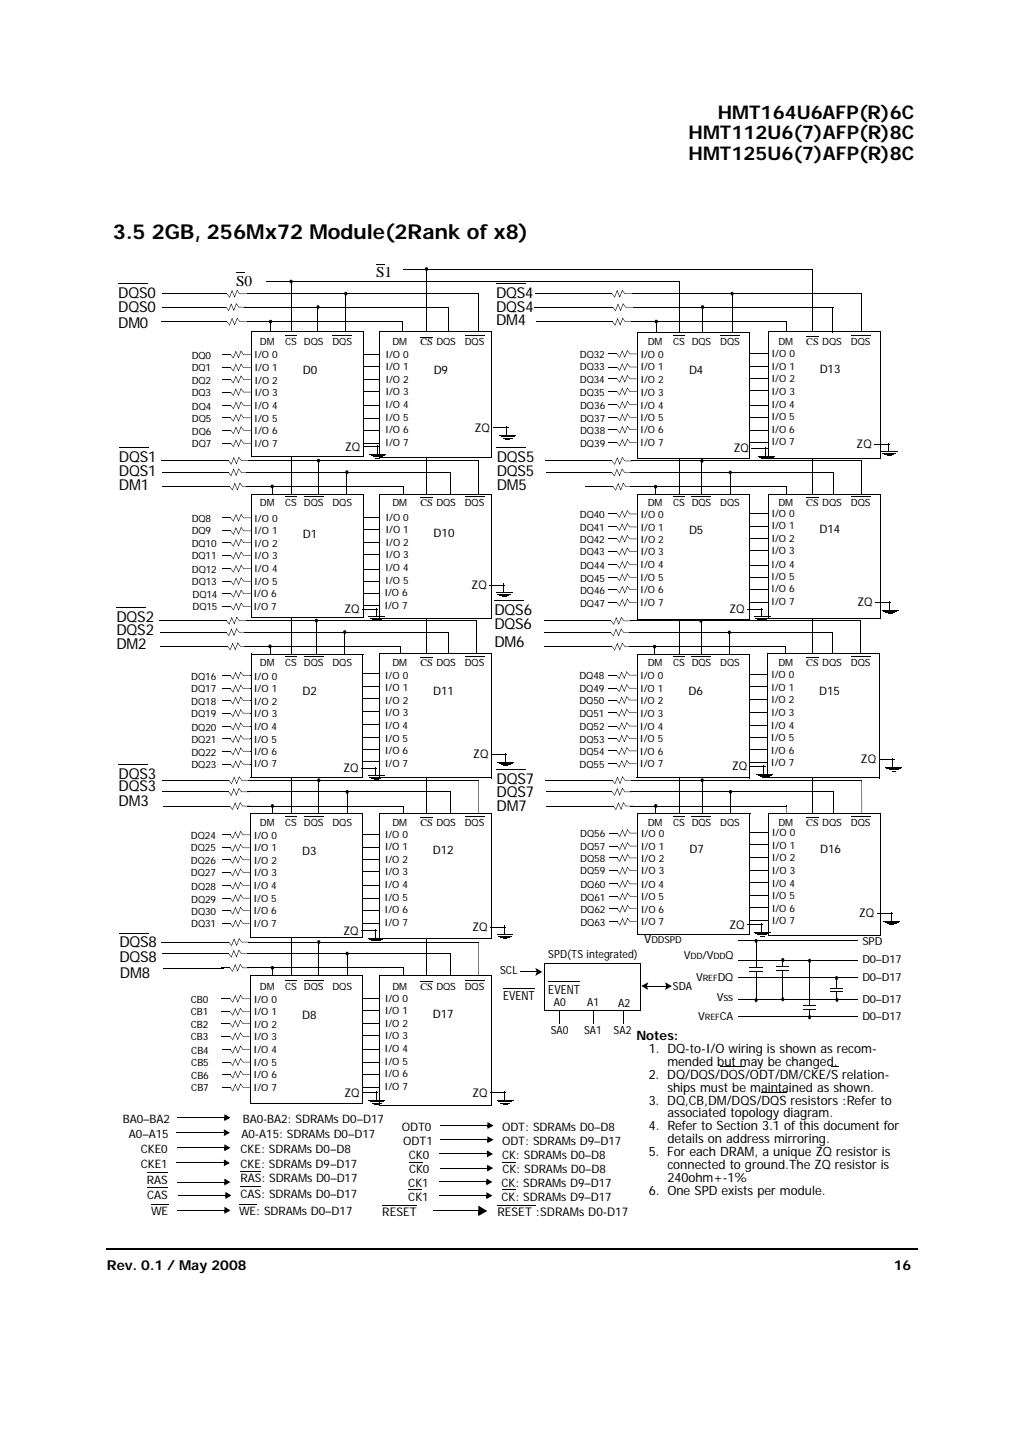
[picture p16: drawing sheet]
<svg xmlns="http://www.w3.org/2000/svg" width="210mm" height="297mm" viewBox="0 0 210 297" stroke-linecap="round" stroke-linejoin="round" font-family="sans-serif">
<defs><g id="words">
<text font-size="4.2" x="23.2" y="49">3.5 2GB, 256Mx72 Module(2Rank of x8)</text>
<g font-size="3.9">
<text x="141.3" y="28.6">HMT112U6(7)AFP(R)8C</text>
<text x="147.3" y="24.4">HMT164U6AFP(R)6C</text>
<text x="141.3" y="32.8">HMT125U6(7)AFP(R)8C</text>
</g>
<g font-size="3.1">
<text x="48.4" y="58.6">S0</text>
<text x="77.2" y="56.9">S1</text>
<text x="24.3" y="64.1">DQS0</text>
<text x="24.3" y="61.2">DQS0</text>
<text x="101.8" y="64.1">DQS4</text>
<text x="101.8" y="61.2">DQS4</text>
<text x="24.3" y="67.2">DM0</text>
<text x="101.8" y="66.7">DM4</text>
<text x="24.4" y="94.8">DQS1</text>
<text x="101.9" y="94.8">DQS5</text>
<text x="24.4" y="100.6">DM1</text>
<text x="24.4" y="97.7">DQS1</text>
<text x="101.9" y="100.6">DM5</text>
<text x="101.9" y="97.7">DQS5</text>
<text x="23.9" y="130.4">DQS2</text>
<text x="23.9" y="127.7">DQS2</text>
<text x="101.4" y="129.2">DQS6</text>
<text x="101.5" y="126.2">DQS6</text>
<text x="23.9" y="133.3">DM2</text>
<text x="101.4" y="132.9">DM6</text>
<text x="24.3" y="159.9">DQS3</text>
<text x="101.9" y="161">DQS7</text>
<text x="24.3" y="165.4">DM3</text>
<text x="24.3" y="162.5">DQS3</text>
<text x="101.9" y="166.6">DM7</text>
<text x="101.9" y="163.6">DQS7</text>
<text x="24.5" y="197.5">DQS8</text>
<text x="24.5" y="194.4">DQS8</text>
<text x="24.6" y="200.8">DM8</text>
</g>
<g font-size="2.8">
<text x="21.9" y="260.7">Rev. 0.1 / May 2008</text>
<text x="183.4" y="260.7">16</text>
</g>
<g font-size="2.6">
<text x="112.5" y="204">EVENT</text>
<text x="103.2" y="205.3">EVENT</text>
<text x="130.6" y="213.5">Notes:</text>
<text x="133.1" y="216.2">1. DQ-to-I/O wiring is shown as recom-</text>
<text x="133.1" y="221.4">2. DQ/DQS/DQS/ODT/DM/CKE/S relation-</text>
<text x="136.9" y="218.8">mended but may be changed.</text>
<text x="133.1" y="226.7">3. DQ,CB,DM/DQS/DQS resistors :Refer to</text>
<text x="136.9" y="224.1">ships must be maintained as shown.</text>
<text x="133.1" y="232">4. Refer to Section 3.1 of this document for</text>
<text x="136.9" y="229.4">associated topology diagram.</text>
<text x="133.1" y="237.3">5. For each DRAM, a unique ZQ resistor is</text>
<text x="136.9" y="234.7">details on address mirroring.</text>
<text x="136.9" y="240">connected to ground.The ZQ resistor is</text>
<text x="133.1" y="245.3">6. One SPD exists per module.</text>
<text x="136.9" y="242.6">240ohm+-1%</text>
</g>
<g font-size="2.5">
<text x="97.5" y="88.6">ZQ</text>
<text x="70.8" y="92.5">ZQ</text>
<text x="150.6" y="92.9">ZQ</text>
<text x="175.8" y="92">ZQ</text>
<text x="70.7" y="125.9">ZQ</text>
<text x="96.8" y="120.9">ZQ</text>
<text x="149.7" y="125.9">ZQ</text>
<text x="176" y="124.4">ZQ</text>
<text x="97.1" y="155.7">ZQ</text>
<text x="70.5" y="158.5">ZQ</text>
<text x="150.2" y="158.1">ZQ</text>
<text x="176.7" y="156.7">ZQ</text>
<text x="70.5" y="191.8">ZQ</text>
<text x="96.9" y="191.1">ZQ</text>
<text x="149.7" y="190.6">ZQ</text>
<text x="176.3" y="188.3">ZQ</text>
<text x="132.2" y="193.5">V</text>
<text x="70.7" y="225.2">ZQ</text>
<text x="96.9" y="225.2">ZQ</text>
<text x="78.4" y="249.7">RESET</text>
<text x="102.1" y="249.7">RESET :SDRAMs D0-D17</text>
</g>
<g font-size="2.4">
<text x="62.2" y="76.9">D0</text>
<text x="89" y="76.8">D9</text>
<text x="141.4" y="76.7">D4</text>
<text x="168.2" y="76.7">D13</text>
<text x="62.1" y="110.4">D1</text>
<text x="89" y="110.3">D10</text>
<text x="141.4" y="109.6">D5</text>
<text x="168.2" y="109.5">D14</text>
<text x="62.1" y="142.7">D2</text>
<text x="88.9" y="142.7">D11</text>
<text x="141.3" y="142.6">D6</text>
<text x="168.1" y="142.6">D15</text>
<text x="62" y="175.4">D3</text>
<text x="88.8" y="175.4">D12</text>
<text x="141.5" y="175.1">D7</text>
<text x="168.3" y="175">D16</text>
<text x="62" y="209.1">D8</text>
<text x="88.8" y="209">D17</text>
<text x="25.2" y="230.5">BA0–BA2</text>
<text x="26.4" y="233.6">A0–A15</text>
<text x="49.6" y="233.6">A0-A15: SDRAMs D0–D17</text>
<text x="49.8" y="230.5">BA0-BA2: SDRAMs D0–D17</text>
<text x="82.4" y="232.1">ODT0</text>
<text x="103" y="232.1">ODT: SDRAMs D0–D8</text>
<text x="28.9" y="239.8">CKE1</text>
<text x="28.9" y="236.7">CKE0</text>
<text x="49.4" y="239.8">CKE: SDRAMs D9–D17</text>
<text x="49.4" y="236.7">CKE: SDRAMs D0–D8</text>
<text x="82.7" y="235">ODT1</text>
<text x="83.9" y="237.9">CK0</text>
<text x="103" y="235">ODT: SDRAMs D9–D17</text>
<text x="103" y="237.9">CK: SDRAMs D0–D8</text>
<text x="30.1" y="243">RAS</text>
<text x="49.4" y="242.7">RAS: SDRAMs D0–D17</text>
<text x="49.4" y="245.8">CAS: SDRAMs D0–D17</text>
<text x="83.8" y="243.7">CK1</text>
<text x="83.9" y="240.9">CK0</text>
<text x="102.9" y="243.7">CK: SDRAMs D9–D17</text>
<text x="103.1" y="240.9">CK: SDRAMs D0–D8</text>
<text x="30.2" y="246.1">CAS</text>
<text x="31" y="249.5">WE</text>
<text x="49" y="249.5">WE: SDRAMs D0–D17</text>
<text x="83.8" y="246.5">CK1</text>
<text x="102.9" y="246.5">CK: SDRAMs D9–D17</text>
</g>
<g font-size="2.3">
<text x="112.5" y="196.6">SPD(TS integrated)</text>
<text x="140.3" y="196.9">V</text>
<text x="144.1" y="196.9">/V</text>
<text x="148.8" y="196.9">Q</text>
<text x="177" y="197.7">D0–D17</text>
<text x="177" y="194">SPD</text>
<text x="102.6" y="199.9">SCL</text>
<text x="138" y="203.3">SDA</text>
<text x="142.9" y="201.3">V</text>
<text x="147.3" y="201.3">DQ</text>
<text x="177" y="201.3">D0–D17</text>
<text x="113.6" y="206.6">A0</text>
<text x="120.5" y="206.6">A1</text>
<text x="126.8" y="206.6">A2</text>
<text x="143.3" y="209.4">V</text>
<text x="147.1" y="205.4">Vss</text>
<text x="147.7" y="209.4">CA</text>
<text x="177" y="205.8">D0–D17</text>
<text x="177" y="209.3">D0–D17</text>
<text x="113" y="212.2">SA0</text>
<text x="119.8" y="212.2">SA1</text>
<text x="125.9" y="212.3">SA2</text>
</g>
<g font-size="2.1">
<text x="53.3" y="70.9">DM</text>
<text x="58.5" y="70.9">CS DQS</text>
<text x="68.2" y="70.9">DQS</text>
<text x="80.5" y="70.9">DM</text>
<text x="86.3" y="70.9">CS DQS</text>
<text x="95.4" y="70.9">DQS</text>
<text x="132.9" y="70.8">DM</text>
<text x="138.1" y="70.8">CS DQS</text>
<text x="147.8" y="70.8">DQS</text>
<text x="159.7" y="70.8">DM</text>
<text x="165.4" y="70.8">CS DQS</text>
<text x="174.6" y="70.8">DQS</text>
<text x="39.3" y="73.6">DQ0</text>
<text x="39.3" y="76.2">DQ1</text>
<text x="52.2" y="73.4">I/O 0</text>
<text x="52.2" y="76.2">I/O 1</text>
<text x="79.1" y="73.4">I/O 0</text>
<text x="79.1" y="76">I/O 1</text>
<text x="119" y="73.5">DQ32</text>
<text x="119" y="76.1">DQ33</text>
<text x="131.4" y="73.5">I/O 0</text>
<text x="131.4" y="76.1">I/O 1</text>
<text x="158.3" y="73.3">I/O 0</text>
<text x="158.3" y="75.9">I/O 1</text>
<text x="39.3" y="78.8">DQ2</text>
<text x="39.3" y="81.3">DQ3</text>
<text x="52.2" y="78.8">I/O 2</text>
<text x="52.2" y="81.3">I/O 3</text>
<text x="79.1" y="83.8">I/O 4</text>
<text x="79.1" y="78.6">I/O 2</text>
<text x="79.1" y="81.1">I/O 3</text>
<text x="119" y="78.6">DQ34</text>
<text x="119" y="81.2">DQ35</text>
<text x="119" y="84">DQ36</text>
<text x="131.4" y="83.9">I/O 4</text>
<text x="131.4" y="78.6">I/O 2</text>
<text x="131.4" y="81.2">I/O 3</text>
<text x="158.3" y="83.7">I/O 4</text>
<text x="158.3" y="78.4">I/O 2</text>
<text x="158.3" y="81">I/O 3</text>
<text x="39.4" y="84.1">DQ4</text>
<text x="39.4" y="86.7">DQ5</text>
<text x="39.4" y="89.3">DQ6</text>
<text x="52.2" y="84">I/O 4</text>
<text x="52.2" y="86.6">I/O 5</text>
<text x="52.2" y="89.1">I/O 6</text>
<text x="79.1" y="86.4">I/O 5</text>
<text x="79.1" y="88.9">I/O 6</text>
<text x="119" y="86.6">DQ37</text>
<text x="119" y="89.1">DQ38</text>
<text x="131.4" y="86.4">I/O 5</text>
<text x="131.4" y="89">I/O 6</text>
<text x="158.3" y="86.2">I/O 5</text>
<text x="158.3" y="88.8">I/O 6</text>
<text x="39.4" y="91.8">DQ7</text>
<text x="52.2" y="91.7">I/O 7</text>
<text x="79.1" y="91.5">I/O 7</text>
<text x="119" y="91.7">DQ39</text>
<text x="131.4" y="91.5">I/O 7</text>
<text x="158.3" y="91.4">I/O 7</text>
<text x="39.3" y="107.1">DQ8</text>
<text x="52.2" y="107.1">I/O 0</text>
<text x="53.3" y="104">DM</text>
<text x="58.5" y="104">CS DQS</text>
<text x="68.2" y="104">DQS</text>
<text x="79.1" y="106.9">I/O 0</text>
<text x="80.5" y="104">DM</text>
<text x="86.3" y="104">CS DQS</text>
<text x="95.4" y="104">DQS</text>
<text x="119" y="106.3">DQ40</text>
<text x="131.4" y="106.3">I/O 0</text>
<text x="132.9" y="104">DM</text>
<text x="138.1" y="104">CS DQS</text>
<text x="147.8" y="104">DQS</text>
<text x="158.3" y="106.1">I/O 0</text>
<text x="159.7" y="104">DM</text>
<text x="165.4" y="104">CS DQS</text>
<text x="174.6" y="104">DQS</text>
<text x="39.3" y="109.7">DQ9</text>
<text x="39.3" y="112.3">DQ10</text>
<text x="52.2" y="109.7">I/O 1</text>
<text x="52.2" y="112.3">I/O 2</text>
<text x="79.1" y="109.5">I/O 1</text>
<text x="79.1" y="112.1">I/O 2</text>
<text x="119" y="108.9">DQ41</text>
<text x="119" y="111.5">DQ42</text>
<text x="131.4" y="108.9">I/O 1</text>
<text x="131.4" y="111.5">I/O 2</text>
<text x="158.3" y="108.7">I/O 1</text>
<text x="158.3" y="111.3">I/O 2</text>
<text x="158.3" y="113.8">I/O 3</text>
<text x="39.3" y="114.8">DQ11</text>
<text x="39.4" y="117.6">DQ12</text>
<text x="52.2" y="117.5">I/O 4</text>
<text x="52.2" y="114.8">I/O 3</text>
<text x="79.1" y="117.3">I/O 4</text>
<text x="79.1" y="119.9">I/O 5</text>
<text x="79.1" y="114.6">I/O 3</text>
<text x="119" y="114">DQ43</text>
<text x="119" y="116.8">DQ44</text>
<text x="119" y="119.4">DQ45</text>
<text x="131.4" y="116.7">I/O 4</text>
<text x="131.4" y="119.3">I/O 5</text>
<text x="131.4" y="114">I/O 3</text>
<text x="158.3" y="116.5">I/O 4</text>
<text x="158.3" y="119.1">I/O 5</text>
<text x="39.4" y="120.2">DQ13</text>
<text x="39.5" y="125.2">DQ15</text>
<text x="39.5" y="122.7">DQ14</text>
<text x="52" y="122.6">I/O 6</text>
<text x="52" y="125.2">I/O 7</text>
<text x="52.2" y="120.1">I/O 5</text>
<text x="78.9" y="122.4">I/O 6</text>
<text x="78.9" y="125.1">I/O 7</text>
<text x="119" y="121.9">DQ46</text>
<text x="119" y="124.5">DQ47</text>
<text x="131.4" y="121.8">I/O 6</text>
<text x="131.4" y="124.4">I/O 7</text>
<text x="158.3" y="121.6">I/O 6</text>
<text x="158.3" y="124.2">I/O 7</text>
<text x="53.3" y="136.6">DM</text>
<text x="58.5" y="136.6">CS DQS</text>
<text x="68.2" y="136.6">DQS</text>
<text x="80.5" y="136.6">DM</text>
<text x="86.3" y="136.6">CS DQS</text>
<text x="95.4" y="136.6">DQS</text>
<text x="132.9" y="136.6">DM</text>
<text x="138.1" y="136.6">CS DQS</text>
<text x="147.8" y="136.6">DQS</text>
<text x="159.7" y="136.6">DM</text>
<text x="165.4" y="136.6">CS DQS</text>
<text x="174.6" y="136.6">DQS</text>
<text x="39.2" y="139.5">DQ16</text>
<text x="39.2" y="142.1">DQ17</text>
<text x="52.1" y="139.5">I/O 0</text>
<text x="52.1" y="142.1">I/O 1</text>
<text x="79" y="139.3">I/O 0</text>
<text x="79" y="141.9">I/O 1</text>
<text x="118.9" y="139.4">DQ48</text>
<text x="118.9" y="142">DQ49</text>
<text x="131.3" y="139.4">I/O 0</text>
<text x="131.3" y="142">I/O 1</text>
<text x="158.2" y="139.2">I/O 0</text>
<text x="158.2" y="141.8">I/O 1</text>
<text x="39.2" y="144.6">DQ18</text>
<text x="39.2" y="147.2">DQ19</text>
<text x="52.1" y="149.9">I/O 4</text>
<text x="52.1" y="144.6">I/O 2</text>
<text x="52.1" y="147.2">I/O 3</text>
<text x="79" y="149.7">I/O 4</text>
<text x="79" y="144.4">I/O 2</text>
<text x="79" y="147">I/O 3</text>
<text x="118.9" y="144.5">DQ50</text>
<text x="118.9" y="147.1">DQ51</text>
<text x="118.9" y="149.9">DQ52</text>
<text x="131.3" y="149.8">I/O 4</text>
<text x="131.3" y="144.5">I/O 2</text>
<text x="131.3" y="147.1">I/O 3</text>
<text x="158.2" y="149.6">I/O 4</text>
<text x="158.2" y="144.4">I/O 2</text>
<text x="158.2" y="146.9">I/O 3</text>
<text x="39.3" y="150">DQ20</text>
<text x="39.3" y="152.6">DQ21</text>
<text x="39.3" y="155.1">DQ22</text>
<text x="52.1" y="152.4">I/O 5</text>
<text x="52.1" y="155">I/O 6</text>
<text x="79" y="152.2">I/O 5</text>
<text x="79" y="154.8">I/O 6</text>
<text x="118.9" y="152.5">DQ53</text>
<text x="118.9" y="155">DQ54</text>
<text x="131.3" y="152.3">I/O 5</text>
<text x="131.3" y="154.9">I/O 6</text>
<text x="158.2" y="152.1">I/O 5</text>
<text x="158.2" y="154.7">I/O 6</text>
<text x="39.3" y="157.7">DQ23</text>
<text x="52.1" y="157.5">I/O 7</text>
<text x="79" y="157.4">I/O 7</text>
<text x="118.9" y="157.6">DQ55</text>
<text x="131.3" y="157.5">I/O 7</text>
<text x="158.2" y="157.3">I/O 7</text>
<text x="39.2" y="172.2">DQ24</text>
<text x="52" y="172.2">I/O 0</text>
<text x="53.3" y="169.5">DM</text>
<text x="58.5" y="169.5">CS DQS</text>
<text x="68.2" y="169.5">DQS</text>
<text x="78.9" y="172">I/O 0</text>
<text x="80.5" y="169.5">DM</text>
<text x="86.3" y="169.5">CS DQS</text>
<text x="95.4" y="169.5">DQS</text>
<text x="119.1" y="171.8">DQ56</text>
<text x="131.5" y="171.8">I/O 0</text>
<text x="132.9" y="169.5">DM</text>
<text x="138.1" y="169.5">CS DQS</text>
<text x="147.8" y="169.5">DQS</text>
<text x="158.4" y="171.6">I/O 0</text>
<text x="159.7" y="169.5">DM</text>
<text x="165.4" y="169.5">CS DQS</text>
<text x="174.6" y="169.5">DQS</text>
<text x="39.2" y="174.8">DQ25</text>
<text x="39.2" y="177.3">DQ26</text>
<text x="39.2" y="179.9">DQ27</text>
<text x="52" y="174.8">I/O 1</text>
<text x="52" y="177.3">I/O 2</text>
<text x="52" y="179.9">I/O 3</text>
<text x="78.9" y="174.6">I/O 1</text>
<text x="78.9" y="177.1">I/O 2</text>
<text x="78.9" y="179.7">I/O 3</text>
<text x="119.1" y="174.4">DQ57</text>
<text x="119.1" y="177">DQ58</text>
<text x="119.1" y="179.5">DQ59</text>
<text x="131.5" y="174.4">I/O 1</text>
<text x="131.5" y="177">I/O 2</text>
<text x="131.5" y="179.5">I/O 3</text>
<text x="158.4" y="174.2">I/O 1</text>
<text x="158.4" y="176.8">I/O 2</text>
<text x="158.4" y="179.3">I/O 3</text>
<text x="39.2" y="182.7">DQ28</text>
<text x="39.2" y="185.3">DQ29</text>
<text x="52" y="182.6">I/O 4</text>
<text x="52" y="185.1">I/O 5</text>
<text x="78.9" y="182.4">I/O 4</text>
<text x="78.9" y="184.9">I/O 5</text>
<text x="119.1" y="182.3">DQ60</text>
<text x="119.1" y="184.9">DQ61</text>
<text x="131.5" y="182.2">I/O 4</text>
<text x="131.5" y="184.8">I/O 5</text>
<text x="158.3" y="182">I/O 4</text>
<text x="158.3" y="184.6">I/O 5</text>
<text x="39.2" y="187.8">DQ30</text>
<text x="39.2" y="190.4">DQ31</text>
<text x="52" y="187.7">I/O 6</text>
<text x="52" y="190.2">I/O 7</text>
<text x="78.9" y="187.5">I/O 6</text>
<text x="78.9" y="190.1">I/O 7</text>
<text x="119.1" y="187.5">DQ62</text>
<text x="119.1" y="190">DQ63</text>
<text x="131.5" y="187.3">I/O 6</text>
<text x="131.5" y="189.9">I/O 7</text>
<text x="158.3" y="187.1">I/O 6</text>
<text x="158.3" y="189.7">I/O 7</text>
<text x="53.3" y="203.2">DM</text>
<text x="58.5" y="203.2">CS DQS</text>
<text x="68.2" y="203.2">DQS</text>
<text x="80.5" y="203.2">DM</text>
<text x="86.3" y="203.2">CS DQS</text>
<text x="95.4" y="203.2">DQS</text>
<text x="39.2" y="205.8">CB0</text>
<text x="39.2" y="208.4">CB1</text>
<text x="52" y="205.8">I/O 0</text>
<text x="52" y="208.4">I/O 1</text>
<text x="78.9" y="205.7">I/O 0</text>
<text x="78.9" y="208.2">I/O 1</text>
<text x="39.2" y="211">CB2</text>
<text x="39.2" y="213.5">CB3</text>
<text x="52" y="211">I/O 2</text>
<text x="52" y="213.5">I/O 3</text>
<text x="78.9" y="210.8">I/O 2</text>
<text x="78.9" y="213.3">I/O 3</text>
<text x="39.2" y="216.3">CB4</text>
<text x="39.2" y="218.9">CB5</text>
<text x="39.2" y="221.5">CB6</text>
<text x="52" y="216.2">I/O 4</text>
<text x="52" y="218.8">I/O 5</text>
<text x="52" y="221.3">I/O 6</text>
<text x="78.9" y="216">I/O 4</text>
<text x="78.9" y="218.6">I/O 5</text>
<text x="78.9" y="221.1">I/O 6</text>
<text x="39.2" y="224">CB7</text>
<text x="52" y="223.9">I/O 7</text>
<text x="78.9" y="223.7">I/O 7</text>
</g>
<text font-size="2" x="133.6" y="193.5">DDSPD</text>
<g font-size="1.8">
<text x="141.7" y="196.9">DD</text>
<text x="146.4" y="196.9">DD</text>
<text x="144.2" y="201.3">REF</text>
<text x="144.6" y="209.4">REF</text>
</g>
</g></defs>
<path d="M21.8 256.2h.2v.3h-.2z" fill="#000"/>
<path d="M22 256.3h166.3" fill="none" stroke="#000" stroke-width=".36"/>
<g fill="#fff">
<path d="M22.2 22.6h29.7v12.2h-29.7z"/>
<path d="M22 36.5h165v1.4h-165z"/>
</g>
<g fill="#000">
<path d="M59.7 57.7l.1 .1zM87.5 55.2l.1 .1zM139.3 57.7l.1 .1zM166.7 55.2h.1zM74.5 85.8l.1 .1zM74.5 83.3l.1 .1zM74.5 88.4l.1 .1zM74.5 90.9l.1 .1zM78.3 138.3v.1zM157.6 138.4v.1zM78.3 140.8v.1zM78.3 143.4v.1z"/>
<path d="M78.3 146v.1zM78.3 148.7v.1zM78.3 151.3v.1zM78.3 153.8v.1zM78.3 156.3v.1zM157.6 140.9v.1zM157.6 143.5v.1zM157.6 146.1v.1zM157.6 148.8v.1zM157.6 151.4v.1zM157.6 153.9v.1zM157.6 156.4v.1z"/>
<path d="M176 200.7v.1z"/>
</g>
<g fill="none" stroke="#000" stroke-width=".21">
<path d="M59.7 57.8v142.5M87.5 55.3v145M139.3 57.8v109.2M166.7 55.2v111.8M74.6 85.9h3.9M74.6 83.3h3.9M74.6 88.4h3.9M74.6 91h3.9M74.4 138.4h3.9M153.6 138.4h4M74.4 140.9h3.9M74.4 143.4h3.9"/>
<path d="M74.4 146.1h3.9M74.4 148.7h3.9M74.4 151.4h3.9M74.4 153.8h3.9M74.4 156.4h3.9M153.6 141h4M153.6 143.5h4M153.6 146.2h4M153.6 148.8h4M153.6 151.5h4M153.6 153.9h4M153.6 156.5h4"/>
<path d="M151.4 200.7h24.6"/>
</g>
<path d="M51.6 68.1h23v25.6h-23z" fill="#fff"/>
<path d="M51.6 68.1h23M51.6 68.1v25.6M74.6 68.1v25.6M74.6 72.7h3.9M74.6 75.3h3.9M74.6 77.8h3.9M51.5 93.7h23.1M74.6 80.4h3.9" fill="none" stroke="#000" stroke-width=".21"/>
<path d="M74.5 72.7l.1 .1zM74.5 75.2l.1 .2zM74.5 77.8l.1 .1zM74.5 80.3l.1 .2z" fill="#000"/>
<path d="M77.9 68.1h23v25.8h-23z" fill="#fff"/>
<path d="M77.9 68.1h23M77.9 68v25.9M100.9 68.1v25.8M77.9 93.9h23M74.6 116.8h3.4M74.6 119.3h3.4" fill="none" stroke="#000" stroke-width=".21"/>
<path d="M74.5 116.8l.1 .1zM74.5 119.3l.1 .1z" fill="#000"/>
<path d="M51.6 101.5h22.9v25.2h-22.9z" fill="#fff"/>
<path d="M51.6 101.5h23M51.6 101.4v25.3M74.5 106.2h3.5M74.5 108.8h3.5M74.5 111.3h3.5M74.5 113.9h3.5M74.6 101.5v25.3M51.5 126.7h23" fill="none" stroke="#000" stroke-width=".21"/>
<path d="M77.9 101.4h23v25.5h-23z" fill="#fff"/>
<path d="M77.9 101.4h23M77.9 101.4v25.5M100.9 101.4v25.6M77.9 126.9h23" fill="none" stroke="#000" stroke-width=".21"/>
<path d="M51.5 134.3h23v25.2h-23z" fill="#fff"/>
<path d="M51.5 134.3h23M51.5 134.2v25.3M74.5 134.3v25.3M51.5 159.5h23" fill="none" stroke="#000" stroke-width=".21"/>
<path d="M77.9 134.2h23v25.5h-23z" fill="#fff"/>
<path d="M77.9 134.2h23M77.9 134.2v25.5M100.9 134.2v25.5M77.9 159.7h23M72.6 181.9h9.5M72.6 184.4h9.8M72.6 187h9.8M72.6 189.5h9.2" fill="none" stroke="#000" stroke-width=".21"/>
<path d="M51.4 167h23v25.4h-23z" fill="#fff"/>
<path d="M51.4 167h23.1M51.4 166.9v25.5M74.4 167v25.5M74.5 171.3h3.8M74.5 173.9h4.4M74.5 176.4h5M74.5 179h4.7M51.4 192.4h23" fill="none" stroke="#000" stroke-width=".21"/>
<path d="M77.9 166.9h23v25.7h-23z" fill="#fff"/>
<path d="M141.1 83.2h20.1M141.1 85.7h20.7M141.1 88.3h20.7M141.1 90.8h19.4M77.9 166.9h23M77.9 166.9v25.7M100.9 166.9v25.8M77.9 192.6h23" fill="none" stroke="#000" stroke-width=".21"/>
<path d="M130.8 68.2h23v25.8h-23z" fill="#fff"/>
<path d="M130.8 68.2h23.1M130.8 68.1v25.9M153.8 68.2v25.9M154 72.6h3.7M154 75.2h4.3M154 77.7h4.9M130.8 94.1h23M154 80.3h4.6" fill="none" stroke="#000" stroke-width=".21"/>
<path d="M153.9 72.6l.1 .1zM153.9 75.1l.1 .1zM153.9 77.7l.1 .1zM153.9 80.2l.1 .1z" fill="#000"/>
<path d="M157.6 68.1h23v25.9h-23z" fill="#fff"/>
<path d="M157.6 68.1h23.1M157.6 68.1v25.9M180.6 68.1v26M157.6 94.1h23M153.7 116h3.9M153.7 118.5h3.9M153.7 121.1h3.9M153.7 123.6h3.9" fill="none" stroke="#000" stroke-width=".21"/>
<path d="M130.8 101.5h23v25.6h-23z" fill="#fff"/>
<path d="M130.8 101.5h23M130.8 101.4v25.7M153.7 105.4h3.9M153.7 108h3.9M153.7 110.5h3.9M153.7 113.1h3.9M153.8 101.5v25.6M130.7 127.1h23.1" fill="none" stroke="#000" stroke-width=".21"/>
<path d="M157.6 101.4h23v25.5h-23z" fill="#fff"/>
<path d="M157.6 101.4h23.1M157.6 101.4v25.5M180.6 101.4v25.6M157.6 126.9h23" fill="none" stroke="#000" stroke-width=".21"/>
<path d="M130.7 134.3h23v25.4h-23z" fill="#fff"/>
<path d="M130.7 134.3h23.1M130.7 134.2v25.5M153.7 134.3v25.4M130.7 159.7h23" fill="none" stroke="#000" stroke-width=".21"/>
<path d="M157.5 134.2h23v25.5h-23z" fill="#fff"/>
<path d="M157.5 134.2h23.1M157.5 134.2v25.5M180.5 134.2v25.5M157.5 159.7h23" fill="none" stroke="#000" stroke-width=".21"/>
<path d="M130.9 167h23v24.9h-23z" fill="#fff"/>
<path d="M130.9 167h23M130.9 166.9v25M153.9 167v24.9M130.8 191.9h23.1" fill="none" stroke="#000" stroke-width=".21"/>
<path d="M157.7 166.9h23v25.2h-23z" fill="#fff"/>
<g fill="none" stroke="#000" stroke-width=".21">
<path d="M157.7 166.9h23M157.7 166.9v25.2M180.7 166.9v25.2M157.6 192.1h23.1M74.4 215.5h3.9M74.4 218.1h3.9M74.4 220.6h3.9M74.4 223.2h3.9M30.1 240.7h4.3M30.2 243.9h4.2M31 247.3h3.5M49 247.3h3.6"/>
<path d="M49.4 240.5h4.2M49.4 243.6h4.2"/>
</g>
<g fill="#000">
<path d="M45.6 72.7h1.7v.1h-1.7zM45.6 75.4h1.7v.1h-1.7zM45.6 77.8h1.7v.1h-1.7zM47.3 72.7l.6 .7-.1 .1zM47.3 75.4l.6 .7-.1 .1zM47.3 77.8l.6 .8h-.1zM51.5 72.7v.1zM48.4 72l.6 1.4h-.1l.5-1.5 .6 .8-.1 .1 1.6-.1v.1h-1.6l-.5-.8 .1 .1-.6 1.5-.6-1.5 .2 .1-.6 1.4-.1-.2zM51.5 75.4v.1zM48.4 74.7l.6 1.4h-.1l.5-1.5 .6 .8-.1 .1 1.6-.1v.1h-1.6l-.5-.8 .1 .1-.6 1.4-.6-1.4h.2l-.6 1.5-.1-.2zM51.5 77.8v.1zM48.4 77.1l.6 1.4h-.1l.5-1.4 .6 .8h-.1l1.6-.1v.1h-1.6l-.5-.7h.1l-.6 1.5-.6-1.4h.2l-.6 1.4-.1-.1z"/>
<path d="M124.9 72.6h1.7v.1h-1.7zM124.9 75.3h1.7v.1h-1.7zM124.9 77.7h1.7v.1h-1.7zM126.6 72.6l.6 .7-.1 .1zM126.6 75.3l.6 .7-.1 .1zM126.6 77.7l.6 .7-.1 .1zM130.8 72.6v.1zM127.7 71.9l.5 1.4h-.1l.6-1.4 .6 .7-.1 .1 1.6-.1v.1h-1.6l-.5-.8 .1 .1-.6 1.4-.6-1.4 .1 .1-.5 1.4-.1-.2zM130.8 75.3v.1zM127.7 74.6l.5 1.3-.1 .1 .6-1.5 .6 .8-.1 .1 1.6-.1v.1h-1.6l-.5-.8h.1l-.6 1.5-.6-1.4h.1l-.5 1.5-.1-.2zM130.8 77.7v.1zM127.7 77l.5 1.4h-.1l.6-1.4 .6 .7-.1 .1 1.6-.1v.1h-1.6l-.5-.8 .1 .1-.6 1.5-.6-1.5 .1 .1-.5 1.4-.1-.2z"/>
<path d="M45.6 80.4h1.7v.1h-1.7zM45.6 83.2h1.7v.1h-1.7zM45.6 85.7h1.7v.1h-1.7zM45.6 88.3h1.7v.1h-1.7zM45.6 90.9h1.7v.1h-1.7zM47.3 80.4l.6 .8h-.1zM47.3 83.2l.6 .7h-.1zM47.3 85.7l.6 .7-.1 .1zM47.3 88.3l.6 .7-.1 .1zM47.3 90.9l.6 .8h-.1zM51.5 80.4v.1zM48.4 79.7l.6 1.4-.1 .1 .5-1.5 .6 .8h-.1l1.6-.1v.1h-1.6l-.5-.7h.1l-.6 1.5-.6-1.4h.2l-.6 1.4-.1-.1z"/>
<path d="M51.5 83.2l.1 .1zM48.4 82.4l.6 1.4-.1 .1 .5-1.5 .6 .8h-.1h1.6v.1h-1.5l-.6-.8h.1l-.5 1.5-.6-1.4h.1l-.6 1.4-.1-.1zM51.5 85.7l.1 .1zM48.4 85l.6 1.4h-.1l.5-1.4 .6 .7-.1 .1 1.6-.1v.1h-1.5l-.6-.8 .1 .1-.5 1.5-.6-1.4h.1l-.6 1.4-.1-.2zM51.5 88.3l.1 .1zM48.4 87.6l.6 1.3-.1 .1 .5-1.5 .6 .8h-.1h1.6v.1h-1.5l-.6-.8h.1l-.5 1.5-.6-1.4h.1l-.6 1.5-.1-.2zM51.5 90.9l.1 .1zM48.4 90.2l.6 1.4h-.1l.5-1.5 .6 .9h-.1l1.6-.1v.1h-1.5l-.6-.8 .1 .1-.5 1.5-.6-1.5 .1 .1-.6 1.4-.1-.1zM124.9 80.3h1.7v.1h-1.7zM124.9 83h1.7v.1h-1.7zM124.9 85.6h1.7v.1h-1.7zM124.9 88.2h1.7v.1h-1.7z"/>
<path d="M124.9 90.8h1.7v.1h-1.7zM126.6 80.3l.6 .7-.1 .1zM126.6 83l.6 .8h-.1zM126.6 85.6l.6 .7-.1 .1zM126.6 88.2l.6 .7h-.1zM126.6 90.8l.6 .7-.1 .1zM130.8 80.3v.1zM127.7 79.6l.5 1.4h-.1l.6-1.5 .6 .8-.1 .1 1.6-.1v.1h-1.6l-.5-.8 .1 .1-.6 1.5-.6-1.5 .1 .1-.5 1.4-.1-.2zM130.8 83l.1 .1zM127.7 82.3l.6 1.4-.1 .1 .5-1.5 .6 .8h-.1l1.6-.1v.1h-1.6l-.5-.7h.1l-.6 1.5-.6-1.4h.1l-.5 1.4-.1-.1zM130.8 85.6l.1 .1zM127.7 84.9l.6 1.4h-.1l.5-1.5 .6 .8-.1 .1 1.6-.1v.1h-1.6l-.5-.8 .1 .1-.6 1.5-.6-1.5 .1 .1-.5 1.4-.1-.2z"/>
<path d="M130.8 88.2l.1 .1zM127.7 87.5l.6 1.3-.1 .1 .5-1.5 .6 .8h-.1h1.6v.1h-1.6l-.5-.8h.1l-.6 1.5-.6-1.4h.1l-.5 1.4-.1-.1zM130.8 90.8l.1 .1zM127.7 90.1l.6 1.4h-.1l.5-1.4 .6 .7-.1 .1 1.6-.1v.1h-1.6l-.5-.8 .1 .1-.6 1.5-.6-1.5 .1 .1-.5 1.4-.1-.2zM45.6 106.3h1.7v.1h-1.7zM45.6 108.9h1.7v.1h-1.7zM45.6 111.4h1.7v.1h-1.7zM45.6 114h1.7v.1h-1.7zM45.7 116.7h1.7v.1h-1.7zM45.7 119.3h1.7v.1h-1.7zM47.3 106.3l.6 .7h-.1zM47.3 108.9l.6 .7-.1 .1z"/>
<path d="M47.3 111.4l.6 .7-.1 .1zM47.3 114l.6 .7h-.1zM47.4 116.7l.5 .7v.1zM51.5 106.3l.1 .1zM48.4 105.5l.6 1.4-.1 .1 .6-1.5 .5 .8h-.1h1.6v.1h-1.5l-.6-.8h.1l-.5 1.5-.6-1.4h.1l-.6 1.4-.1-.1zM51.5 108.9l.1 .1zM48.4 108.2l.6 1.4h-.1l.6-1.4 .5 .7-.1 .1 1.6-.1v.1h-1.5l-.6-.8 .1 .1-.5 1.5-.6-1.4h.1l-.6 1.4-.1-.2zM51.5 111.4l.1 .1zM48.4 110.7l.6 1.3-.1 .1 .6-1.5 .5 .8h-.1h1.6v.1h-1.5l-.6-.8h.1l-.5 1.5-.6-1.4h.1l-.6 1.4-.1-.1zM51.5 114l.1 .1zM48.4 113.3l.6 1.3-.1 .1 .6-1.5 .5 .8h-.1h1.6v.1h-1.5l-.6-.8h.1l-.5 1.5-.6-1.4h.1l-.6 1.4-.1-.1zM51.5 116.7l.1 .1z"/>
<path d="M48.4 116l.6 1.4h-.1l.6-1.5 .5 .8v.1l1.5-.1v.1h-1.5l-.6-.8 .1 .1-.5 1.4-.6-1.4 .1 .1-.6 1.4v-.2zM51.5 119.3l.1 .1zM48.4 118.6l.6 1.3-.1 .1 .6-1.5 .5 .8h1.5v.1h-1.5l-.6-.8h.1l-.5 1.5-.6-1.4h.1l-.6 1.4v-.1zM124.9 105.5h1.7v.1h-1.7zM124.9 108.1h1.7v.1h-1.7zM124.9 110.6h1.7v.1h-1.7zM124.9 113.2h1.7v.1h-1.7zM124.9 115.9h1.7v.1h-1.7zM124.9 118.4h1.7v.2h-1.7zM126.6 105.5l.6 .7h-.1zM126.6 108.1l.6 .7-.1 .1zM126.6 110.6l.6 .7-.1 .1z"/>
<path d="M126.6 113.2l.6 .7-.1 .1zM126.6 115.9l.6 .7-.1 .1zM126.6 118.4l.6 .8-.1 .1zM130.8 105.5v.1zM127.6 104.8l.6 1.3-.1 .1 .6-1.5 .6 .8h-.1h1.6v.1h-1.6l-.5-.8h.1l-.6 1.5-.6-1.4h.1l-.6 1.4v-.1zM130.8 108.1v.1zM127.6 107.4l.6 1.4h-.1l.6-1.4 .6 .7-.1 .1 1.6-.1v.1h-1.6l-.5-.8 .1 .1-.6 1.5-.6-1.5 .1 .1-.6 1.4v-.2zM130.8 110.6v.1zM127.6 109.9l.6 1.3-.1 .1 .6-1.5 .6 .8-.1 .1 1.6-.1v.1h-1.6l-.5-.8h.1l-.6 1.5-.6-1.4h.1l-.6 1.4v-.1zM130.8 113.2v.1zM127.6 112.5l.6 1.3-.1 .1 .6-1.5 .6 .8h-.1h1.6v.1h-1.6l-.5-.8h.1l-.6 1.5-.6-1.4h.1l-.6 1.4v-.1zM130.8 115.9v.1z"/>
<path d="M127.7 115.2l.5 1.4h-.1l.6-1.5 .6 .8-.1 .1 1.6-.1v.1h-1.6l-.5-.8 .1 .1-.6 1.4-.6-1.4 .1 .1-.6 1.4v-.2zM130.8 118.4v.2zM127.7 117.8l.5 1.3-.1 .1 .6-1.5 .6 .8h-.1l1.6-.1v.2h-1.6l-.5-.8h.1l-.6 1.5-.6-1.4h.1l-.6 1.4v-.1zM45.6 138.6h1.7v.1h-1.7zM45.7 121.8h1.7v.1h-1.7zM45.7 124.5h1.7v.1h-1.7zM47.3 138.6l.5 .8zM47.4 119.3l.5 .7v.1zM47.4 121.8l.5 .7v.1zM47.4 124.5l.5 .7zM51.4 138.6l.1 .1zM48.3 137.9l.6 1.4h-.1l.6-1.4 .5 .7-.1 .1 1.6-.1v.1h-1.5l-.6-.8 .1 .1-.5 1.5-.6-1.5 .1 .1-.6 1.4v-.1z"/>
<path d="M51.5 121.8l.1 .1zM48.4 121.1l.6 1.4h-.1l.6-1.5 .5 .8v.1l1.5-.1v.1h-1.5l-.6-.8 .1 .1-.5 1.4-.6-1.4 .1 .1-.6 1.4v-.2zM51.5 124.5l.1 .1zM48.4 123.7l.6 1.4-.1 .1 .5-1.5 .6 .8h1.5v.1h-1.5l-.6-.8h.1l-.5 1.5-.6-1.4h.1l-.6 1.4v-.1zM124.8 138.5h1.7v.1h-1.7zM124.9 121h1.7v.1h-1.7zM124.9 123.7h1.7v.1h-1.7zM126.5 138.5l.6 .8h-.1zM126.6 121l.6 .7-.1 .1zM126.6 123.7l.6 .7h-.1zM130.7 138.5v.1zM127.6 137.8l.5 1.4-.1 .1 .6-1.5 .6 .8h-.1l1.6-.1v.1h-1.6l-.5-.7h.1l-.6 1.5-.6-1.4h.1l-.5 1.4-.1-.1z"/>
<path d="M130.8 121v.1zM127.7 120.3l.5 1.4h-.1l.6-1.5 .6 .8-.1 .1 1.6-.1v.1h-1.6l-.5-.8 .1 .1-.6 1.5-.6-1.5 .1 .1-.6 1.4v-.2zM130.8 123.7v.1zM127.7 122.9l.5 1.4-.1 .1 .6-1.5 .6 .8h-.1h1.6v.1h-1.6l-.5-.8h.1l-.6 1.5-.6-1.4h.1l-.6 1.4v-.1zM45.6 141.3h1.7v.1h-1.7zM45.6 143.7h1.7v.1h-1.7zM45.6 146.3h1.7v.2h-1.7zM45.6 149.1h1.7v.1h-1.7zM45.6 151.6h1.7v.1h-1.7zM45.6 154.2h1.7v.1h-1.7zM45.6 156.8h1.7v.1h-1.7zM47.3 141.3l.5 .7v.1z"/>
<path d="M47.3 143.7l.5 .8zM47.3 146.3l.5 .8zM47.3 149.1l.6 .7-.1 .1zM47.3 151.6l.6 .8h-.1zM47.3 154.2l.6 .7-.1 .1zM47.3 156.8l.6 .7-.1 .1zM51.4 141.3l.1 .1zM48.3 140.6l.6 1.4h-.1l.6-1.5 .5 .8-.1 .1 1.6-.1v.1h-1.5l-.6-.8 .1 .1-.5 1.4-.6-1.4 .1 .1-.6 1.4v-.2zM51.4 143.7l.1 .1zM48.3 143l.6 1.4-.1 .1 .6-1.5 .5 .8h-.1l1.6-.1v.1h-1.5l-.6-.7h.1l-.5 1.5-.6-1.4h.1l-.6 1.4v-.1zM51.4 146.3l.1 .2zM48.3 145.6l.6 1.4h-.1l.6-1.4 .5 .8h-.1l1.6-.1v.2h-1.5l-.6-.9 .1 .1-.5 1.5-.6-1.4h.1l-.6 1.4v-.1z"/>
<path d="M51.5 149.1v.1zM48.3 148.4l.6 1.3-.1 .1 .6-1.5 .6 .8h-.1h1.6v.1h-1.6l-.6-.8h.1l-.5 1.5-.6-1.4h.1l-.6 1.4v-.1zM51.5 151.6v.1zM48.3 150.9l.6 1.4-.1 .1 .6-1.5 .6 .8h-.1l1.6-.1v.1h-1.6l-.6-.8 .1 .1-.5 1.5-.6-1.5 .1 .1-.6 1.4v-.1zM51.5 154.2v.1zM48.3 153.5l.6 1.4h-.1l.6-1.5 .6 .8-.1 .1 1.6-.1v.1h-1.6l-.6-.8h.1l-.5 1.5-.6-1.4h.1l-.6 1.4v-.1zM51.5 156.8v.1zM48.3 156.1l.6 1.4h-.1l.6-1.4 .6 .7-.1 .1 1.6-.1v.1h-1.6l-.6-.8 .1 .1-.5 1.5-.6-1.4h.1l-.6 1.4v-.2zM124.8 141.2h1.7v.1h-1.7zM124.8 143.7h1.7v.1h-1.7zM124.8 146.3h1.7v.1h-1.7zM124.8 149h1.7v.1h-1.7z"/>
<path d="M124.8 151.6h1.7v.1h-1.7zM124.8 154.1h1.7v.1h-1.7zM124.8 156.7h1.7v.1h-1.7zM126.5 141.2l.6 .7-.1 .1zM126.5 143.7l.6 .7h-.1zM126.5 146.3l.6 .7h-.1zM126.5 149l.6 .7-.1 .1zM126.5 151.6l.6 .7h-.1zM126.5 154.1l.6 .7-.1 .1zM126.5 156.7l.6 .8h-.1zM130.7 141.2v.1zM127.6 140.5l.5 1.4h-.1l.6-1.5 .6 .8-.1 .1 1.6-.1v.1h-1.6l-.5-.8 .1 .1-.6 1.4-.6-1.4 .1 .1-.5 1.4-.1-.2z"/>
<path d="M130.7 143.7v.1zM127.6 143l.5 1.3-.1 .1 .6-1.5 .6 .8h-.1h1.6v.1h-1.6l-.5-.8h.1l-.6 1.5-.6-1.4h.1l-.5 1.4-.1-.1zM130.7 146.3v.1zM127.6 145.5l.5 1.4-.1 .1 .6-1.5 .6 .8h-.1h1.6v.1h-1.6l-.5-.8h.1l-.6 1.5-.6-1.4h.1l-.5 1.4-.1-.1zM130.7 149v.1zM127.6 148.3l.6 1.3-.1 .1 .5-1.5 .6 .8-.1 .1 1.6-.1v.1h-1.6l-.5-.8h.1l-.6 1.5-.6-1.4h.1l-.5 1.5-.1-.2zM130.7 151.6v.1zM127.6 150.8l.6 1.4-.1 .1 .5-1.5 .6 .8h-.1h1.6v.1h-1.6l-.5-.8h.1l-.6 1.5-.6-1.4h.1l-.5 1.4-.1-.1zM130.7 154.1v.1zM127.6 153.4l.6 1.4h-.1l.5-1.4 .6 .7-.1 .1 1.6-.1v.1h-1.6l-.5-.8 .1 .1-.6 1.4-.6-1.4 .1 .1-.5 1.4-.1-.2zM130.7 156.7v.1zM127.6 156l.6 1.4-.1 .1 .5-1.5 .6 .8h-.1l1.6-.1v.1h-1.6l-.5-.7h.1l-.6 1.5-.6-1.4h.1l-.5 1.4-.1-.1z"/>
<path d="M45.5 171.3h1.7v.1h-1.7zM45.5 174h1.7v.1h-1.7zM45.5 176.4h1.7v.2h-1.7zM45.5 179h1.7v.1h-1.7zM47.2 171.3l.6 .7-.1 .1zM47.2 174l.6 .7-.1 .1zM47.2 176.4l.6 .8h-.1zM47.2 179l.6 .8h-.1zM51.4 171.3l.1 .1zM48.3 170.6l.6 1.4h-.1l.5-1.4 .6 .7-.1 .1 1.6-.1v.1h-1.6l-.5-.8 .1 .1-.6 1.5-.6-1.4h.1l-.5 1.4-.1-.2zM51.4 174l.1 .1zM48.3 173.3l.6 1.4h-.1l.5-1.5 .6 .8-.1 .1 1.6-.1v.1h-1.6l-.5-.8 .1 .1-.6 1.4-.6-1.4 .1 .1-.5 1.4-.1-.2z"/>
<path d="M51.4 176.4l.1 .2zM48.3 175.7l.6 1.4h-.1l.5-1.4 .6 .8h-.1l1.6-.1v.2h-1.6l-.5-.9 .1 .1-.6 1.5-.6-1.4h.1l-.5 1.4-.1-.1zM51.4 179l.1 .1zM48.3 178.3l.6 1.4h-.1l.5-1.4 .6 .7-.1 .1 1.6-.1v.1h-1.6l-.5-.7h.1l-.6 1.5-.6-1.4h.1l-.5 1.4-.1-.1zM124.9 171h1.7v.1h-1.7zM124.9 173.6h1.7v.1h-1.7zM124.9 176.1h1.7v.1h-1.7zM124.9 178.7h1.7v.1h-1.7zM126.6 171l.6 .7h-.1zM126.6 173.6l.6 .7-.1 .1zM126.6 176.1l.6 .7h-.1zM126.6 178.7l.6 .7-.1 .1z"/>
<path d="M130.8 171l.1 .1zM127.7 170.2l.6 1.4-.1 .1 .5-1.5 .6 .8h-.1h1.6v.1h-1.6l-.5-.8h.1l-.6 1.5-.5-1.4h.1l-.6 1.4-.1-.1zM130.8 173.6l.1 .1zM127.7 172.9l.6 1.4h-.1l.5-1.4 .6 .8h-.1l1.6-.1v.1h-1.6l-.5-.7h.1l-.6 1.5-.5-1.5 .1 .1-.6 1.4-.1-.2zM130.8 176.1l.1 .1zM127.7 175.4l.6 1.3-.1 .1 .5-1.5 .6 .8h-.1h1.6v.1h-1.6l-.5-.8h.1l-.6 1.5-.5-1.4h.1l-.6 1.4-.1-.1zM130.8 178.7l.1 .1zM127.7 177.9l.6 1.4-.1 .1 .5-1.5 .6 .8-.1 .1 1.6-.1v.1h-1.6l-.5-.8h.1l-.6 1.5-.5-1.4h.1l-.6 1.4-.1-.1zM45.5 181.8h1.8v.1h-1.8zM45.5 184.3h1.8v.1h-1.8zM45.5 186.9h1.8v.1h-1.8zM45.5 189.5h1.8v.1h-1.8z"/>
<path d="M47.3 181.8l.5 .7h-.1zM47.3 184.3l.5 .8h-.1zM47.3 186.9l.5 .7-.1 .1zM47.3 189.5l.5 .7-.1 .1zM51.4 181.8l.1 .1zM48.3 181.1l.6 1.3-.1 .1 .6-1.5 .5 .8h-.1h1.6v.1h-1.6l-.5-.8h.1l-.5 1.5-.6-1.4h.1l-.6 1.4-.1-.1zM51.4 184.3l.1 .1zM48.3 183.6l.6 1.4h-.1l.6-1.4 .5 .7-.1 .1 1.6-.1v.1h-1.6l-.5-.8 .1 .1-.5 1.5-.6-1.5 .1 .1-.6 1.4-.1-.1zM51.4 186.9l.1 .1zM48.3 186.2l.6 1.4h-.1l.6-1.5 .5 .8-.1 .1 1.6-.1v.1h-1.6l-.5-.8h.1l-.5 1.5-.6-1.4h.1l-.6 1.4-.1-.1zM51.4 189.5l.1 .1zM48.3 188.8l.6 1.4h-.1l.6-1.4 .5 .7-.1 .1 1.6-.1v.1h-1.6l-.5-.8 .1 .1-.5 1.5-.6-1.5 .1 .1-.6 1.4-.1-.2z"/>
<path d="M124.9 181.4h1.8v.1h-1.8zM124.9 184h1.8v.1h-1.8zM124.9 186.5h1.8v.1h-1.8zM124.9 189.1h1.8v.2h-1.8zM126.7 181.4l.5 .7-.1 .1zM126.7 184l.5 .7h-.1zM126.7 186.5l.5 .7-.1 .1zM126.7 189.1l.5 .8h-.1zM130.8 181.4l.1 .1zM127.7 180.7l.6 1.4h-.1l.6-1.5 .5 .8-.1 .1 1.6-.1v.1h-1.5l-.6-.8h.1l-.6 1.5-.5-1.4h.1l-.6 1.5-.1-.2zM130.8 184l.1 .1zM127.7 183.3l.6 1.3-.1 .1 .5-1.5 .6 .8h-.1h1.6v.1h-1.5l-.6-.8h.1l-.6 1.5-.5-1.4h.1l-.6 1.4-.1-.1z"/>
<path d="M130.8 186.5l.1 .1zM127.7 185.8l.6 1.4h-.1l.5-1.4 .6 .7-.1 .1 1.6-.1v.1h-1.5l-.6-.8 .1 .1-.6 1.4-.5-1.4 .1 .1-.6 1.4-.1-.2zM130.8 189.1l.1 .2zM127.7 188.4l.6 1.4-.1 .1 .5-1.5 .6 .8h-.1l1.6-.1v.2h-1.5l-.6-.8h.1l-.6 1.5-.5-1.4h.1l-.6 1.4-.1-.1z"/>
</g>
<path d="M51.4 200.3h23v26.3h-23z" fill="#fff"/>
<path d="M51.4 200.3h23.1M51.4 200.2v26.4M74.4 205h3.9M74.4 210.1h3.9M74.4 212.6h3.9M74.4 200.3v26.3M74.5 207.5h3.8M51.4 226.6h23" fill="none" stroke="#000" stroke-width=".21"/>
<path d="M77.9 200.2h23v26.7h-23z" fill="#fff"/>
<g fill="none" stroke="#000" stroke-width=".21">
<path d="M87.3 55h.4v.4h-.4zM50.7 66h31.9M55.3 65.8h.4v.4h-.4zM58.5 69h2.4M65.2 63v5.2M68.2 69h4M86.3 69.2h2.5M95.4 69h4M129.6 66.1h31.7M138.1 68.9h2.4M147.8 68.9h4M150.3 60.3v7.9"/>
<path d="M165.4 69.1h2.6M174.6 68.9h4M58.5 102h2.4M62.4 102h4M86.3 102.2h2.5M95.4 102h4M138.1 102h2.4M141.9 102h4M165.4 102.2h2.6M174.6 102h4M58.5 134.7h2.4M62.4 134.7h4"/>
<path d="M74.5 121.8h3.5M74.5 124.3h3.5M86.3 134.9h2.5M95.4 134.7h4M138.1 134.7h2.4M141.9 134.7h4M165.4 134.9h2.6M174.6 134.7h4M58.5 167.5h2.4M62.4 167.5h4M86.3 167.8h2.5M95.4 167.5h4"/>
<path d="M138.1 167.5h2.4M141.9 167.5h4M165.4 167.8h2.6M174.6 167.5h4M151.4 197.1h24.6M151.4 193.2h24.6M153.9 198.6h2.6M153.9 199.4h2.6M155.2 193.2v5.4M155.2 199.3v6M159.3 198.4h2.7M159.3 199.2h2.7"/>
<path d="M160.6 199.2v5.9M58.5 201.2h2.4M62.4 201.2h4M77.9 200.2h23M77.9 200.2v26.7M86.3 201.5h2.5M95.4 201.2h4M100.9 200.2v26.8M151.4 205.2h24.6M170.3 202.9h2.7M170.3 203.6h2.7M36.2 238.7h9.8"/>
<path d="M77.9 226.9h23"/>
<circle cx="59.7" cy="57.8" r=".26"/>
<circle cx="65.2" cy="63" r=".26"/>
</g>
<g fill="#000">
<path d="M48.4 56h1.7v.1h-1.7zM77.2 54.2h1.7v.2h-1.7zM153.8 198.5l.1 .1zM153.8 199.3l.1 .1zM155 192.8l.4 .1v.2l-.2-.3-.3 .3 .2 .4 .3-.3-.1 .3-.4-.1-.1-.3zM155.3 193.1l.1 .1zM160.6 199.1l.1 .1zM160.6 197.1l.1 .1zM160.6 197.2h.1v1.2h-.1zM160.4 196.8l.2-.1 .3 .1v.3l-.2-.3-.3 .2 .2 .4 .3-.3-.2 .4-.3-.1zM160.8 197.1h.1zM45.5 205h1.7v.1h-1.7z"/>
<path d="M45.5 207.6h1.7v.2h-1.7zM45.5 210.1h1.7v.1h-1.7zM45.5 212.7h1.7v.1h-1.7zM45.5 215.4h1.7v.1h-1.7zM45.5 218h1.7v.1h-1.7zM47.2 205l.6 .7-.1 .1zM47.2 207.6l.6 .8h-.1zM47.2 210.1l.6 .7-.1 .1zM47.2 212.7l.6 .7-.1 .1zM47.2 215.4l.6 .7-.1 .1zM47.2 218l.6 .7-.1 .1zM51.4 205v.1z"/>
<path d="M48.3 204.3l.6 1.4h-.2l.6-1.5 .6 .8-.1 .1 1.6-.1v.1h-1.6l-.5-.8h.1l-.6 1.5-.6-1.4h.1l-.5 1.4-.1-.1zM51.4 207.6v.2zM48.3 206.9l.6 1.4-.2 .1 .6-1.5 .6 .8h-.1l1.6-.1v.2h-1.6l-.5-.8h.1l-.6 1.5-.6-1.4h.1l-.5 1.4-.1-.1zM51.4 210.1v.1zM48.3 209.4l.6 1.4h-.2l.6-1.5 .6 .8-.1 .1 1.6-.1v.1h-1.6l-.5-.8h.1l-.6 1.5-.6-1.4h.1l-.5 1.5-.1-.2zM51.4 212.7v.1zM48.3 212l.6 1.4h-.2l.6-1.5 .6 .8-.1 .1 1.6-.1v.1h-1.6l-.5-.8h.1l-.6 1.5-.6-1.4h.1l-.5 1.5-.1-.2zM51.4 215.4l.1 .1zM48.3 214.7l.6 1.4h-.1l.5-1.5 .6 .8-.1 .1 1.6-.1v.1h-1.6l-.5-.8 .1 .1-.6 1.5-.6-1.5 .1 .1-.5 1.4-.1-.2zM51.4 218l.1 .1zM48.3 217.3l.6 1.4h-.1l.5-1.5 .6 .8-.1 .1 1.6-.1v.1h-1.6l-.5-.8h.1l-.6 1.5-.6-1.4h.1l-.5 1.4-.1-.1zM155 205l.4 .1v.2l-.2-.3-.3 .3 .2 .3 .3-.3-.1 .4-.4-.1-.1-.3z"/>
<path d="M155.3 205.3h.1zM160.4 204.8l.2-.1 .3 .2v.2l-.2-.3-.3 .3 .2 .3 .3-.3-.2 .4-.3-.1zM160.8 205.1h.1zM171.7 200.9h.1v2h-.1zM171.7 203.5h.1v1.6h-.1zM171.4 200.5l.3-.1 .2 .1 .1 .3-.4-.3-.1 .3 .2 .3 .2-.3h.1l-.2 .4-.4-.1zM171.9 200.8h.1zM171.5 204.9l.2-.1 .3 .2v.2l-.3-.3-.2 .3 .2 .4 .3-.3-.3 .4a.46 .46 0 0 1-.2-.8zM171.9 205.2l.1 .1zM45.5 220.5h1.7v.1h-1.7zM45.5 223.2h1.7v.1h-1.7zM45.9 238l1.3 .7-1.3 .7 .1-.4 .7-.4 .2 .3-.9-.4 .2-.3 .1 .5h-.4z"/>
<path d="M45.9 238.7h.4v.4h-.4zM47.2 220.5l.6 .8h-.1zM47.2 223.2l.6 .7-.1 .1zM51.4 220.5l.1 .1zM48.3 219.8l.6 1.4h-.1l.5-1.4 .6 .7-.1 .1 1.6-.1v.1h-1.6l-.5-.8 .1 .1-.6 1.5-.6-1.5 .1 .1-.5 1.4-.1-.1zM51.4 223.2l.1 .1zM48.3 222.5l.6 1.3-.1 .1 .5-1.5 .6 .8h-.1h1.6v.1h-1.6l-.5-.8h.1l-.6 1.5-.6-1.4h.1l-.5 1.4-.1-.1z"/>
</g>
<g fill="#000">
<path d="M46.1 238.3l.7 .4-.7 .4z"/>
<path d="M87.3 55h.4v.4h-.4z" fill-rule="evenodd"/>
<path d="M55.3 65.8h.4v.4h-.4z" fill-rule="evenodd"/>
<path d="M155 192.8l.3 .1-.1 .6h-.2l-.1-.4z" fill-rule="evenodd"/>
<path d="M160.5 196.7l.3 .1-.1 .6h-.2l-.1-.3z" fill-rule="evenodd"/>
<path d="M155 205l.3 .1-.1 .6h-.2l-.1-.4z" fill-rule="evenodd"/>
<path d="M160.5 204.8l.3 .1-.1 .6h-.2l-.1-.4z" fill-rule="evenodd"/>
<path d="M171.5 200.5l.2-.1 .1 .1 .1 .3-.2 .3-.2-.1z" fill-rule="evenodd"/>
<path d="M171.6 205l.1-.1 .2 .1v.5l-.2 .1-.2-.4z" fill-rule="evenodd"/>
<circle cx="59.7" cy="57.8" r=".26"/>
<circle cx="65.2" cy="63" r=".26"/>
</g>
<path d="M44.9 60.3h4.8v3.1h-4.8z" fill="#fff"/>
<path d="M44.7 63h1.7v.1h-1.7zM46.4 63l.5 .7v.1zM50.6 63v.1zM47.4 62.3l.6 1.4h-.1l.6-1.4 .6 .7-.1 .1 1.6-.1v.1h-1.6l-.5-.8 .1 .1-.6 1.4-.6-1.4 .1 .1-.6 1.4v-.2z" fill="#000"/>
<path d="M45 64.3h4.8v3.1h-4.8z" fill="#fff"/>
<path d="M44.9 66h1.7v.1h-1.7zM46.6 66l.5 .7v.1zM50.7 66l.1 .1zM47.6 65.3l.6 1.4h-.1l.5-1.5 .6 .8-.1 .1 1.6-.1v.1h-1.5l-.6-.8h.1l-.5 1.5-.6-1.4h.1l-.6 1.4v-.1z" fill="#000"/>
<path d="M124.1 64h4.6v3.1h-4.6z" fill="#fff"/>
<path d="M124 66h1.7v.1h-1.7zM125.7 66l.5 .7v.1zM129.8 66l.1 .1zM126.7 65.3l.6 1.4h-.1l.6-1.5 .5 .8-.1 .1 1.6-.1v.1h-1.5l-.6-.8h.1l-.5 1.5-.6-1.4h.1l-.6 1.5v-.2z" fill="#000"/>
<path d="M124 59.5h5v3.1h-5z" fill="#fff"/>
<g fill="#000">
<path d="M44.9 60.3h1.7v.1h-1.7zM46.6 60.3l.5 .7zM50.7 60.3l.1 .1zM47.6 59.5l.6 1.4-.1 .1 .6-1.5 .5 .8h-.1h1.6v.1h-1.5l-.6-.8h.1l-.5 1.5-.6-1.4h.1l-.6 1.4v-.1zM123.8 60.2h1.8v.1h-1.8zM124 63h1.8v.1h-1.8zM125.6 60.2l.6 .8h-.1zM125.8 63l.5 .8h-.1zM129.8 60.2v.1zM126.6 59.5l.6 1.4-.1 .1 .6-1.5 .5 .8 1.6-.1v.1h-1.6l-.6-.7h.1l-.5 1.5-.6-1.5 .1 .1-.6 1.4v-.1zM129.9 63l.1 .1zM126.8 62.3l.6 1.4h-.1l.5-1.4 .6 .7-.1 .1 1.6-.1v.1h-1.5l-.6-.8 .1 .1-.6 1.5-.6-1.5 .2 .1-.6 1.4-.1-.1z"/>
<path d="M55.8 99.8h.1v1.7h-.1z"/>
</g>
<g fill="none" stroke="#000" stroke-width=".21">
<path d="M24.3 58.3h6M54.5 57.8h84.8M82.8 55.3h83.8M101.8 58.3h6M33.2 66h11.8M33.3 63.1h11.6M33.3 60.3h11.7M50.2 63.1h41.9M50.7 60.3h47.4M55.5 66v2.2M71 60.2v7.9M82.6 66v2.1"/>
<path d="M92.1 63v5.1M98.1 60.2v7.9M109.7 63.1h14.4M109.8 60.3h14.3M109.9 66.1h14.1M129.7 60.3h47.1M129.8 63.1h41.2M134.6 65.7l.2 .1-.1 .5h-.1l-.2-.3zM134.7 66v2.2M144 62.8h.3v.4h-.3zM144.2 63.2v5M150.1 60.1h.3l-.1 .4h-.2z"/>
<path d="M161.3 66v2.2M170.9 63v5.2M176.8 60.2v8M55.7 99.7h.3l.1 .1-.2 .3h-.2zM71 96.7h.4l-.1 .5-.3-.1zM71.2 96.9v4.6M153.8 170.8h3.9M153.8 173.4h3.9M153.8 175.9h3.9M153.8 178.6h3.9M153.8 181.2h3.9M153.8 183.9h3.9"/>
<path d="M153.8 186.3h3.9M153.8 188.9h3.9"/>
<circle cx="70.9" cy="60.3" r=".26"/>
</g>
<g fill="#000">
<path d="M134.6 65.7l.2 .1-.1 .5h-.1l-.2-.3z" fill-rule="evenodd"/>
<path d="M144 62.8h.3v.4h-.3z" fill-rule="evenodd"/>
<path d="M150.1 60.1h.3l-.1 .4h-.2z" fill-rule="evenodd"/>
<path d="M55.7 99.7h.3l.1 .1-.2 .3h-.2z" fill-rule="evenodd"/>
<path d="M71 96.7h.4l-.1 .5-.3-.1z" fill-rule="evenodd"/>
<circle cx="70.9" cy="60.3" r=".26"/>
</g>
<path d="M45.3 95.6h5.1v3.1h-5.1z" fill="#fff"/>
<path d="M45.1 96.9h1.8v.1h-1.8zM46.9 96.9l.5 .7-.1 .1zM51.1 96.9v.1zM47.9 96.2l.6 1.4h-.1l.6-1.5 .5 .8-.1 .1 1.7-.1v.1h-1.6l-.6-.8h.1l-.5 1.5-.6-1.4 .1 .1-.6 1.4-.1-.2z" fill="#000"/>
<path d="M45.6 98.1h5.2v3.1h-5.2z" fill="#fff"/>
<g fill="#000">
<path d="M45.2 94.5h1.7v.1h-1.7zM45.4 99.8h1.7v.1h-1.7zM45.8 99.8l.1 .1zM46.9 94.5l.6 .7-.1 .1zM50.6 96.9l.1 .1zM50.6 99.8l.1 .1zM51.1 94.5v.1zM48 93.8l.6 1.4h-.1l.5-1.5 .6 .9h-.1l1.6-.1v.1h-1.6l-.5-.8 .1 .1-.6 1.5-.6-1.5 .1 .1-.5 1.4-.1-.2zM51.3 99.8l.1 .1zM48.2 99.1l.6 1.4h-.1l.5-1.5 .6 .8-.1 .1 1.6-.1v.1h-1.6l-.5-.8 .1 .1-.6 1.5-.6-1.5 .1 .1-.5 1.4-.1-.2zM65.3 94.5l.1 .1zM92.4 96.9h.1z"/>
<path d="M47.1 99.8l.6 .7-.1 .1zM82.7 101.4l.1 .1zM82.7 99.9h.1v1.5h-.1zM98.1 101.4l.1 .1zM134.5 99.9h.1v1.6h-.1zM149.8 101.4l.1 .1z"/>
</g>
<g fill="none" stroke="#000" stroke-width=".21">
<path d="M24.4 91.9h6M33.1 94.6h12.5M33.3 99.9h12.5M33.3 97h12.3M50.7 97h41.7M50.7 99.9h32M50.9 94.6h47.2M65.2 94.4h.3l-.1 .4h-.2zM65.4 94.6v6.9M92.4 96.9v4.6M98.1 94.5v6.9M101.9 91.9h6"/>
<path d="M134.3 99.7h.4v.2l-.1 .3-.3-.1zM149.8 96.9v4.5"/>
<circle cx="149.8" cy="97" r=".27"/>
</g>
<g fill="#000">
<path d="M65.2 94.4h.3l-.1 .4h-.2z" fill-rule="evenodd"/>
<path d="M134.3 99.7h.4v.2l-.1 .3-.3-.1z" fill-rule="evenodd"/>
<circle cx="149.8" cy="97" r=".27"/>
</g>
<path d="M124 95.7h5.1v3.1h-5.1z" fill="#fff"/>
<path d="M123.8 96.9h1.7v.1h-1.7zM125.5 96.9l.6 .8h-.1zM129.7 96.9l.1 .1zM126.6 96.2l.6 1.4-.1 .1 .5-1.5 .6 .8h-.1l1.6-.1v.1h-1.6l-.5-.7h.1l-.6 1.5-.6-1.4h.1l-.5 1.4-.1-.1z" fill="#000"/>
<path d="M124.2 98.1h5.2v3.1h-5.2z" fill="#fff"/>
<path d="M123.9 94.6h1.7v.1h-1.7zM124.1 99.8h1.7v.1h-1.7zM125.6 94.6l.6 .7-.1 .1zM129.8 94.6v.1zM126.6 93.9l.6 1.3-.1 .1 .6-1.5 .5 .8v.1l1.6-.1v.1h-1.6l-.6-.8h.1l-.6 1.5-.5-1.4h.1l-.6 1.4v-.1zM130 99.8v.1zM126.8 99.1l.6 1.4-.1 .1 .6-1.5 .6 .8h-.1l1.6-.1v.1h-1.6l-.6-.7h.2l-.6 1.5-.6-1.4h.1l-.6 1.4v-.1zM125.8 99.8l.6 .8h-.1zM161.3 99.8h.1v1.6h-.1zM55.4 132.7h.1v1.5h-.1z" fill="#000"/>
<g fill="none" stroke="#000" stroke-width=".21">
<path d="M111.8 94.6h12.4M112 97h12.2M120.1 99.9h4.4M129.3 97h41.8M129.3 99.9h32.1M129.6 94.6h47.2M144 94.6v6.9M171.1 96.9v4.5M176.8 94.6v6.8M23.9 124.7h6M55.2 132.5h.4v.2l-.1 .2h-.3zM70.6 129.6h.3l.1 .2-.2 .2h-.2z"/>
<path d="M70.7 129.7v4.5"/>
<circle cx="144" cy="94.6" r=".26"/>
</g>
<g fill="#000">
<path d="M55.2 132.5h.4v.2l-.1 .2h-.3z" fill-rule="evenodd"/>
<path d="M70.6 129.6h.3l.1 .2-.2 .2h-.2z" fill-rule="evenodd"/>
<circle cx="144" cy="94.6" r=".26"/>
</g>
<path d="M44.9 128.5h5.1v3.1h-5.1z" fill="#fff"/>
<path d="M44.7 129.7h1.7v.1h-1.7zM46.4 129.7l.6 .8h-.1zM50.6 129.7l.1 .1zM47.5 129l.6 1.4h-.1l.5-1.5 .6 .9h-.1l1.6-.1v.1h-1.6l-.5-.8 .1 .1-.6 1.5-.6-1.5 .1 .1-.5 1.4-.1-.1z" fill="#000"/>
<path d="M45.1 130.9h5.2v3.1h-5.2z" fill="#fff"/>
<path d="M44.8 127.4h1.7v.1h-1.7zM45 132.6h1.7v.1h-1.7zM46.5 127.4l.6 .7h-.1zM46.7 132.6l.6 .7-.1 .1zM50.7 127.4v.1zM47.5 126.6l.6 1.4-.1 .1 .6-1.5 .5 .8h1.6v.1h-1.6l-.6-.8h.1l-.6 1.5-.5-1.4h.1l-.6 1.4v-.1zM50.9 132.6v.1zM47.7 131.9l.6 1.4h-.1l.6-1.4 .6 .8h-.1l1.6-.1v.1h-1.6l-.6-.7h.2l-.6 1.5-.6-1.4h.1l-.6 1.4v-.2zM82.2 132.6h.1v1.6h-.1zM134.3 132.7h.1v1.6h-.1z" fill="#000"/>
<g fill="none" stroke="#000" stroke-width=".21">
<path d="M32.7 127.4h12.4M32.8 132.7h12.6M32.9 129.8h12.2M50.2 129.8h41.8M50.2 132.7h32.1M50.5 127.4h47.2M64.7 127.2h.4l.1 .2-.2 .3-.3-.1zM64.9 127.4v6.8M92 129.7v4.5M97.7 127.4v6.8M134.1 132.5h.4l.1 .2-.2 .3-.3-.1zM149.7 129.8v4.5"/>
<circle cx="149.6" cy="129.8" r=".26"/>
</g>
<g fill="#000">
<path d="M64.7 127.2h.4l.1 .2-.2 .3-.3-.1z" fill-rule="evenodd"/>
<path d="M134.1 132.5h.4l.1 .2-.2 .3-.3-.1z" fill-rule="evenodd"/>
<circle cx="149.6" cy="129.8" r=".26"/>
</g>
<path d="M123.8 128.5h5.1v3.1h-5.1z" fill="#fff"/>
<path d="M123.6 129.8h1.7v.1h-1.7zM125.3 129.8l.6 .7-.1 .1zM129.5 129.8v.1zM126.4 129.1l.6 1.4h-.1l.5-1.5 .6 .8-.1 .1 1.6-.1v.1h-1.6l-.5-.8h.1l-.6 1.5-.6-1.4h.1l-.5 1.4-.1-.1z" fill="#000"/>
<path d="M124.1 131h5.1v3h-5.1z" fill="#fff"/>
<g fill="#000">
<path d="M111.8 129.8v.1zM123.7 127.4h1.7v.1h-1.7zM123.9 132.7h1.7v.1h-1.7zM124 127.4v.1zM124.3 132.7l.1 .1zM125.4 127.4l.5 .7v.1zM125.6 132.7l.6 .7-.1 .1zM129.1 129.8v.1zM129.1 132.7v.1zM129.4 127.4l.1 .1zM129.6 127.4v.1zM126.4 126.7l.6 1.4h-.1l.6-1.4 .6 .7-.1 .1 1.6-.1v.1h-1.6l-.6-.8 .2 .1-.6 1.4-.6-1.4 .1 .1-.6 1.4v-.2z"/>
<path d="M129.8 132.7v.1zM126.6 132l.6 1.3-.1 .1 .6-1.5 .5 .8v.1l1.6-.1v.1h-1.6l-.5-.8h.1l-.6 1.5-.6-1.4h.1l-.6 1.5v-.2zM143.8 127.4h.1zM161.1 134.2h.1zM161.1 132.7h.1v1.5h-.1zM170.8 129.8h.1zM176.5 134.2h.1zM55.9 165.4h.1v1.6h-.1z"/>
</g>
<g fill="none" stroke="#000" stroke-width=".21">
<path d="M111.6 127.5h12.4M111.7 132.7h12.6M111.8 129.8h12.2M129.1 129.8h41.8v4.4M129.1 132.7h32.1M129.5 127.5h47.1M143.8 127.4v6.9M176.6 127.4v6.8M24.3 156.9h6.1M101.9 158.1h6M55.7 165.3h.4v.4h-.4zM71.1 162.3h.3l.1 .2-.2 .3h-.2z"/>
<path d="M71.2 162.5v4.5"/>
<circle cx="143.8" cy="127.4" r=".26"/>
</g>
<g fill="#000">
<path d="M55.7 165.3h.4v.4h-.4z" fill-rule="evenodd"/>
<path d="M71.1 162.3h.3l.1 .2-.2 .3h-.2z" fill-rule="evenodd"/>
<circle cx="143.8" cy="127.4" r=".26"/>
</g>
<path d="M45.4 161.2h5.1v3.1h-5.1z" fill="#fff"/>
<path d="M45.2 162.5h1.7v.1h-1.7zM46.9 162.5l.6 .7-.1 .1zM51.1 162.5v.1zM48 161.8l.6 1.4h-.1l.5-1.4 .6 .7-.1 .1 1.6-.1v.1h-1.6l-.5-.8 .1 .1-.6 1.4-.6-1.4 .1 .1-.5 1.4-.1-.2z" fill="#000"/>
<path d="M45.6 163.7h5.2v3.1h-5.2z" fill="#fff"/>
<path d="M45.3 160.1h1.7v.1h-1.7zM45.5 165.4h1.7v.1h-1.7zM47 160.1l.5 .8zM47.2 165.4l.6 .7-.1 .1zM51.1 160.1l.1 .1zM48 159.4l.6 1.4h-.1l.6-1.4 .5 .7v.1l1.5-.1v.1h-1.5l-.6-.8 .1 .1-.5 1.5-.6-1.4h.1l-.6 1.4v-.1zM51.4 165.4v.1zM48.2 164.7l.6 1.4h-.1l.6-1.4 .5 .7v.1l1.6-.1v.1h-1.6l-.6-.8 .1 .1-.6 1.5-.5-1.5 .1 .1-.6 1.4v-.2zM82.7 165.4h.1v1.6h-.1zM98.1 160.1l.1 .1zM98.1 166.9l.1 .1zM134.5 165.4h.1v1.6h-.1z" fill="#000"/>
<g fill="none" stroke="#000" stroke-width=".21">
<path d="M65.2 160h.4l.1 .2-.2 .2h-.3zM33.2 160.2h12.4M33.4 162.5h12.2M33.4 165.5h12.6M50.7 162.5h41.8M50.7 165.5h32.1M51 160.2h47.2M65.4 160.1v6.9M92.4 162.5v4.4M98.2 160.2v6.7M134.4 165.2h.3l-.1 .5h-.2zM149.7 162.3h.4v.2l-.1 .3-.3-.1z"/>
<path d="M149.9 162.5v4.5"/>
</g>
<g fill="#000">
<path d="M65.2 160h.4l.1 .2-.2 .2h-.3z" fill-rule="evenodd"/>
<path d="M134.4 165.2h.3l-.1 .5h-.2z" fill-rule="evenodd"/>
<path d="M149.7 162.3h.4v.2l-.1 .3-.3-.1z" fill-rule="evenodd"/>
</g>
<path d="M124 161.2h5.1v3.1h-5.1z" fill="#fff"/>
<path d="M123.9 162.5h1.7v.1h-1.7zM125.6 162.5l.6 .7-.1 .1zM129.8 162.5v.1zM126.6 161.8l.6 1.4h-.1l.6-1.5 .5 .8v.1l1.6-.1v.1h-1.6l-.6-.8h.1l-.6 1.5-.5-1.4h.1l-.6 1.5v-.2z" fill="#000"/>
<path d="M124.3 163.7h5.2v3.1h-5.2z" fill="#fff"/>
<g fill="#000">
<path d="M123.9 160.1h1.7v.1h-1.7zM124.1 165.4h1.7v.1h-1.7zM125.6 160.1l.6 .7-.1 .1zM125.8 165.4l.6 .7-.1 .1zM129.8 160.1v.1zM126.7 159.4l.6 1.4h-.1l.5-1.5 .6 .8-.1 .1 1.6-.1v.1h-1.6l-.5-.8 .1 .1-.6 1.5-.6-1.5 .1 .1-.5 1.4-.1-.2zM130 165.4v.1zM126.9 164.7l.6 1.4h-.1l.5-1.4 .6 .7-.1 .1 1.6-.1v.1h-1.6l-.5-.8 .1 .1-.6 1.5-.5-1.5 .1 .1-.6 1.4-.1-.2zM161.4 166.9l.1 .1zM161.4 165.5h.1v1.4h-.1zM161.4 165.4l.1 .1zM176.8 160.1l.1 .1z"/>
<path d="M176.8 166.9l.1 .1zM55.9 198.6h.1v1.6h-.1z"/>
</g>
<g fill="none" stroke="#000" stroke-width=".21">
<path d="M101.5 123.3h6M143.9 160h.4l-.1 .4h-.3zM111.8 160.2h12.5M112 165.5h12.6M112 162.5h12.3M129.3 162.5h41.8M129.3 165.5h32.1M129.7 160.2h47.2M144.1 160.1v6.9M171.1 162.5v4.4M176.8 160.2v6.7M71.1 195.6h.3v.4h-.3z"/>
<path d="M71.2 195.7v4.5"/>
<circle cx="55.9" cy="198.7" r=".26"/>
</g>
<g fill="#000">
<path d="M143.9 160h.4l-.1 .4h-.3z" fill-rule="evenodd"/>
<path d="M71.1 195.6h.3v.4h-.3z" fill-rule="evenodd"/>
<circle cx="55.9" cy="198.7" r=".26"/>
</g>
<path d="M45.4 194.5h5.1v3h-5.1z" fill="#fff"/>
<path d="M45.2 195.7h1.7v.1h-1.7zM46.9 195.7l.6 .7-.1 .1zM51.1 195.7v.1zM48 195l.6 1.4h-.1l.5-1.4 .6 .7-.1 .1 1.6-.1v.1h-1.6l-.5-.8 .1 .1-.6 1.5-.6-1.5 .1 .1-.5 1.4-.1-.2z" fill="#000"/>
<path d="M45.6 196.9h5.2v3.1h-5.2z" fill="#fff"/>
<g fill="#000">
<path d="M76.6 93.7h1.9v.2h-1.9zM77.1 94h.9v.1h-.9zM77.3 91.4h.1v1.8h-.1zM101.1 87.8l.1 .1zM103.2 89.9h1.9v.1h-1.9zM103.7 90.1h.8v.2h-.8zM103.9 87.5h.2v1.8h-.2zM104.5 90.1l.1 .2zM154.2 92l.1 .1zM156.3 94.1h1.9v.1h-1.9zM156.8 94.4h.8v.1h-.8zM157 93.5l.2 .1z"/>
<path d="M157 91.8h.2v1.7h-.2zM157.6 94.4l.1 .1zM158.2 94.1v.1zM158.6 93.9v.1zM158.8 93.6l.1 .1zM181.5 93.2h1.9v.1h-1.9zM182.1 93.5h.8v.1h-.8zM182.2 90.9h.2v1.8h-.2zM76.4 127.1h1.9v.1h-1.9zM76.9 127.4h.9v.1h-.9zM77.1 124.7h.2v1.8h-.2zM102.5 122.2h1.9v.1h-1.9z"/>
<path d="M103 122.4h.9v.2h-.9zM103.2 119.8h.2v1.8h-.2zM155.4 127.1h1.9v.1h-1.9zM156 127.4h.8v.1h-.8zM156.1 124.7h.2v1.8h-.2zM181.7 125.7h1.9v.1h-1.9zM182.2 125.9h.9v.2h-.9zM182.4 123.3h.2v1.8h-.2zM76.2 159.7h1.9v.2h-1.9zM76.9 157.4h.2v1.8h-.2zM102.8 156.9h2v.1h-2zM103.4 157.2h.8v.1h-.8z"/>
<path d="M103.6 154.5h.1v1.8h-.1zM156 159.4h1.9v.1h-1.9zM156.5 159.6h.8v.2h-.8zM156.7 157h.1v1.8h-.1zM180.3 155.9l.1 .1zM182.4 158h1.9v.1h-1.9zM182.9 158.2h.8v.1h-.8zM183.1 157.3l.2 .1zM183.1 155.6h.2v1.7h-.2zM183.7 158.2l.1 .1zM184.3 158v.1zM184.7 157.7v.1z"/>
<path d="M76.8 160h.8v.1h-.8zM33.4 195.7v.1zM45.3 193.3h1.7v.1h-1.7zM45.5 198.6h1.7v.1h-1.7zM45.6 193.3v.1zM45.9 198.7l.1 .1zM47 193.3l.5 .8zM47.2 198.6l.6 .7-.1 .1zM50.7 195.7v.1zM50.7 198.6v.1zM51 193.3l.1 .1zM51.1 193.3l.1 .1z"/>
<path d="M48 192.6l.6 1.4-.1 .1 .6-1.5 .5 .8 1.5-.1v.1h-1.5l-.6-.7h.1l-.5 1.5-.6-1.4h.1l-.6 1.4v-.1zM51.4 198.6v.1zM48.2 197.9l.6 1.4h-.1l.6-1.4 .5 .7v.1l1.6-.1v.1h-1.6l-.6-.7h.1l-.6 1.5-.5-1.5 .1 .1-.6 1.4v-.2zM65.4 193.4h.1zM74.1 190.9l.1 .2zM76.2 193.1h1.9v.1h-1.9zM76.8 193.3h.7v.2h-.7zM76.9 192.4l.2 .1zM76.9 190.7h.2v1.7h-.2zM77.5 193.3l.1 .2zM78.1 193.1v.1zM78.5 192.8l.1 .1z"/>
<path d="M78.8 192.6v.1zM92.4 195.7l.1 .1zM98.1 193.4h.1zM100.6 190.2l.1 .2zM102.7 192.4h1.8v.1h-1.8zM103.2 192.6h.8v.1h-.8zM103.4 191.7l.1 .1zM103.4 190h.1v1.7h-.1zM104 192.6l.1 .1zM104.5 192.4l.1 .1zM105 192.1v.1zM105.2 191.9l.1 .1z"/>
<path d="M155.4 191.8h1.9v.2h-1.9zM156 192.1h.8v.1h-.8zM156.1 191.2l.2 .1zM156.1 189.5h.2v1.7h-.2zM157.3 191.8v.2zM157.7 191.6l.1 .1zM158 191.3v.2zM165.9 196.9l.3-.1 .2 .4-.3-.3-.1 .1 .1 .5 .3-.2-.3 .4-.2-.2zM166.3 197.2l.1 .1zM182.1 189.5h1.9v.2h-1.9zM182.6 189.8h.8v.1h-.8zM182.8 187.2h.1v1.8h-.1z"/>
<path d="M82.7 200.1l.1 .1zM82.7 198.6h.1v1.5h-.1zM98.1 200.2h.1zM166.1 207.1h.1v1.7h-.1zM166 208.4h.2l.2 .4-.4-.3-.1 .3 .1 .3 .4-.3-.2 .4h-.2a.54 .54 0 0 1 0-.8zM166.3 208.8h.1zM170.5 218.8h1.5v.2h-1.5zM45.9 231.8l1.3 .7-1.3 .7 .1-.4 .7-.4 .2 .3-.9-.4 .2-.3 .1 .5h-.4zM45.9 232.5h.4v.4h-.4zM46 234.9l1.3 .7-1.3 .7 .1-.4 .7-.4 .2 .3-.9-.4 .2-.3 .1 .5h-.4zM46 235.6h.4v.4h-.4zM46 228.7l1.3 .7-1.3 .7 .1-.4 .7-.4 .2 .3-.9-.4 .2-.3 .1 .5h-.4z"/>
<path d="M46 229.4h.4v.4h-.4zM76.4 226.4h1.9v.1h-1.9zM76.9 226.7h.9v.1h-.9zM77.1 224h.2v1.8h-.2zM99.9 236.2l1.3 .7-1.3 .7 .1-.5 .7-.4 .2 .3-.9-.4 .2-.3 .1 .6h-.4zM99.9 236.9h.4v.4h-.4zM99.9 239.1l1.3 .7-1.3 .7 .1-.5 .7-.4 .2 .3-.9-.3 .2-.4 .1 .6h-.4zM100 233.3l1.3 .7-1.3 .7 .1-.5 .7-.4 .2 .3-.9-.4 .2-.3 .1 .6h-.4zM100 234h.4v.4h-.4zM100 230.3l1.3 .7-1.3 .8 .1-.5 .7-.4 .2 .3-.9-.4 .2-.3 .1 .5h-.4zM100 231h.4v.4h-.4zM102.7 226.4h1.9v.1h-1.9z"/>
<path d="M103.2 226.7h.9v.1h-.9zM103.4 224h.1v1.8h-.1zM46 242l1.3 .7-1.3 .7 .1-.5 .7-.4 .2 .3-.9-.4 .2-.3 .1 .6h-.4zM46 242.7h.4v.4h-.4zM46.1 247.7l1.2 .8-1.2 .7v-.5l.7-.4 .2 .3-.9-.4 .2-.3 .1 .6h-.3zM46.1 248.5h.3v.4h-.3zM46.2 244.7l1.3 .7-1.3 .7 .1-.5 .7-.4 .2 .4-.9-.4 .2-.4 .1 .6h-.4zM46.2 245.4h.4v.4h-.4zM98.1 247.5l1.9 1.1-1.9 1 .1-.4 1.3-.8 .2 .4-1.5-.8 .2-.3 .1 .9h-.4zM98.1 248.6h.4v.7h-.4zM99.8 241.9l1.2 .7-1.2 .7 .1-.4 .7-.4 .2 .3-.9-.4 .2-.3 .1 .5h-.4zM99.8 242.6h.4v.4h-.4z"/>
<path d="M99.8 244.7l1.2 .7-1.2 .7 .1-.4 .7-.4 .2 .3-.9-.4 .2-.3 .1 .5h-.4zM99.8 245.4h.4v.4h-.4zM99.9 239.8h.4v.4h-.4z"/>
</g>
<g fill="none" stroke="#000" stroke-width=".21">
<path d="M74.5 91.7h3.2M75.9 93.3h3.3M76.1 93.6h2.8M101.2 87.8h3.1M102.5 89.4h3.3M102.8 89.7h2.8M154.3 92.1h3.1M155.6 93.7h3.2M155.9 93.9h2.7M179.5 91.2h3.1M180.8 92.8h3.3M181.1 93h2.8"/>
<path d="M74.3 125h3.2M75.7 126.6h3.3M76 126.9h2.7M100.4 120.1h3.2M101.8 121.7h3.3M102.1 122h2.7M153.4 125h3.1M154.7 126.6h3.3M155 126.9h2.8M179.6 123.6h3.2M181 125.2h3.3M181.3 125.5h2.7"/>
<path d="M74.1 157.7h3.2M75.5 159.3h3.3M75.8 159.5h2.8M100.8 154.9h3.1M102.2 156.5h3.3M102.4 156.7h2.8M153.9 157.3h3.2M155.3 158.9h3.3M155.5 159.2h2.8M180.4 155.9h3.1M181.7 157.5h3.3M182 157.8h2.7"/>
<path d="M24.5 191.5h6M33.2 193.4h12.4M33.4 195.8h12.2M33.4 198.7h12.5M50.7 195.8h41.8M50.7 198.7h32.1M51.1 193.4h47.1M65.2 193.2h.4v.4h-.4zM65.4 193.4v6.8M74.2 191h3.1M75.5 192.6h3.3M75.8 192.9h2.7"/>
<path d="M92.4 195.8v4.4M98.2 193.4v6.8M100.7 190.3h3.1M102 191.9h3.2M102.3 192.2h2.7M153.4 189.8h3.1M154.7 191.4h3.3M155 191.6h2.7M166.1 197.2v9.2M180 187.5h3.2M181.4 189.1h3.3M181.6 189.4h2.8"/>
<path d="M147.7 218.9h5.2M151.4 208.7h24.6M164.8 206.4h2.6M164.8 207.2h2.6M36.2 235.6h9.9M36.2 232.5h9.8M36.2 229.4h9.9M74.3 224.3h3.2M75.7 226h3.3M76 226.2h2.7M83.9 238.6h2.9M90.2 234h9.9"/>
<path d="M90.2 231h9.9M90.2 236.9h9.7M90.3 239.8h9.7M100.6 224.3h3.2M102 226h3.3M102.3 226.2h2.7M103.1 238.6h2.8M156.3 224.2h5.1M36.2 248.5h9.9M36.2 242.7h9.9M36.6 245.4h9.7M78.4 247.4h7.2"/>
<path d="M83.8 244.3h2.8M88.9 248.6h9.3M90.1 242.6h9.7M90.1 245.4h9.7M102.1 247.4h7.9M102.9 244.3h2.9"/>
</g>
<g fill="#000">
<path d="M46.1 232.1l.7 .4-.7 .4zM46.2 235.2l.7 .4-.7 .4zM46.2 229l.7 .4-.7 .4zM100.1 236.5l.7 .4-.7 .4zM100.1 239.4l.7 .4-.7 .4zM100.2 233.6l.7 .4-.7 .4zM100.2 230.6l.7 .4-.7 .4zM46.2 242.3l.7 .4-.7 .4zM46.2 248.1l.7 .4-.7 .4zM46.4 245l.7 .4-.7 .4zM98.3 247.8l1.3 .8-1.3 .7zM100 242.2l.7 .4-.7 .4z"/>
<path d="M100 245l.7 .4-.7 .4z"/>
<path d="M65.2 193.2h.4v.4h-.4z" fill-rule="evenodd"/>
<path d="M165.9 197l.3-.1 .2 .3-.3 .4-.2-.1z" fill-rule="evenodd"/>
<path d="M166 208.5h.2l.2 .3-.3 .4-.2-.4z" fill-rule="evenodd"/>
</g>
<path d="M111.8 197.8h19.5v9.6h-19.5z" fill="#fff"/>
<path d="M106.9 199.5h3.1M111.8 197.8h19.6M111.8 197.8v9.6M131.3 197.8v9.7M103.2 202.8h6.6M111.7 207.4h19.6M112.5 201.5h6.5M114.9 207.4v2.8M121.7 207.4v2.8M127.9 207.5v2.7M132.8 202.4h3.9" fill="none" stroke="#000" stroke-width=".21"/>
<path d="M106.8 199.5l.1 .1zM110 199.5l.3 .1zM110.2 199.4h.3l-.1 .6-.4-.2zM109.8 198.7l1.5 .8-1.5 .8 .2-.5 .8-.5 .2 .4-.9-.4 .2-.4 .2 .5-.3 .2zM127.9 207.4l.1 .1zM132.5 202.4l.3 .1zM131.6 202.4l1.4-.8-.2 .6-.7 .4-.2-.4 .9 .4-.2 .4-.2-.5 .3-.1 .3 .8zM132.5 202l.3 .1-.1 .4h-.3zM136.6 202.4l.3 .1zM136.8 202.4h.3l-.2 .5-.3-.1zM136.4 201.7l1.5 .7-1.5 .8 .3-.5 .7-.4 .2 .3-.9-.4 .2-.3 .2 .5-.3 .1z" fill="#000"/>
<path d="M110.2 199.1l.7 .4-.7 .4 .1-.4zM132 202.4l.7-.4-.2 .4 .2 .4zM136.8 202l.7 .4-.7 .4 .1-.4z" fill="#000"/>
<use href="#words"/>
</svg>
